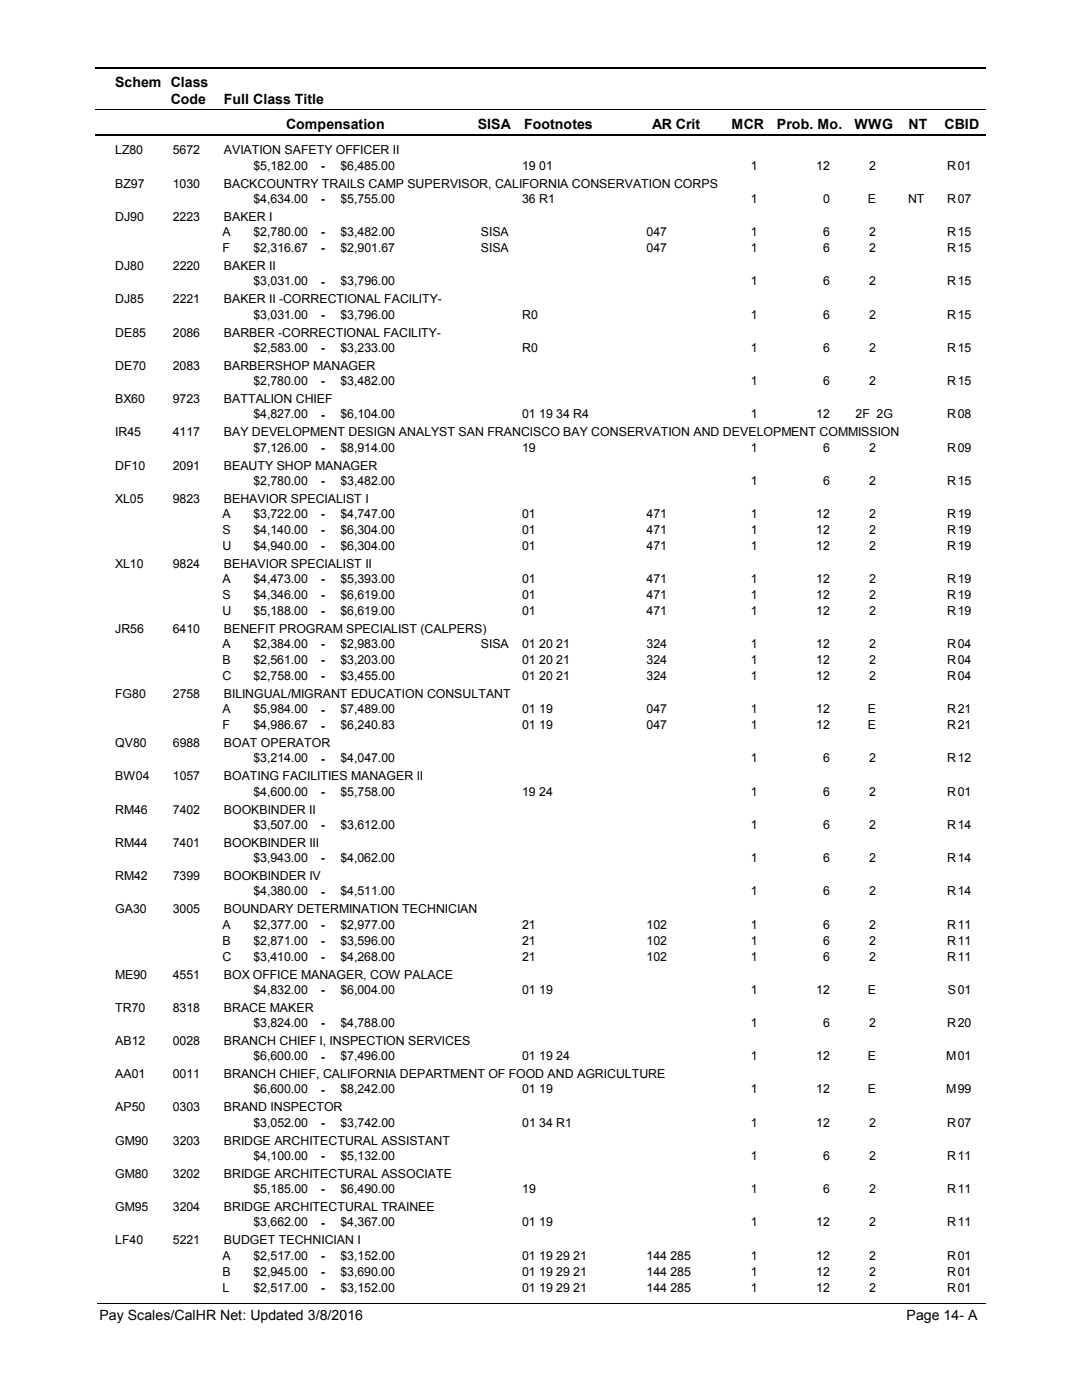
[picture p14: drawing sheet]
<svg xmlns="http://www.w3.org/2000/svg" width="216mm" height="279mm" viewBox="0 0 216 279" stroke-linecap="round" stroke-linejoin="round" font-family="sans-serif">
<defs><g id="words">
<g font-size="2.8">
<text x="23" y="17.3">Schem Class</text>
<text x="34.1" y="20.7">Code</text>
<text x="44.6" y="20.7">Full Class Title</text>
<text x="57.1" y="25.7">Compensation</text>
<text x="95.3" y="25.7">SISA</text>
<text x="104.6" y="25.7">Footnotes</text>
<text x="130.2" y="25.7">AR Crit</text>
<text x="146" y="25.7">MCR</text>
<text x="155.1" y="25.7">Prob. Mo.</text>
<text x="170.5" y="25.7">WWG</text>
<text x="181.3" y="25.7">NT</text>
<text x="188.5" y="25.7">CBID</text>
<text x="19.8" y="263.4">Pay Scales/CalHR Net: Updated 3/8/2016</text>
<text x="180.9" y="263.4">Page 14- A</text>
</g>
<g font-size="2.5">
<text x="23" y="30.8">LZ80</text>
<text x="34.5" y="30.8">5672</text>
<text x="44.7" y="30.8">AVIATION SAFETY OFFICER II</text>
<text x="50.6" y="33.9">$5,182.00</text>
<text x="64" y="33.9">-</text>
<text x="67.9" y="33.9">$6,485.00</text>
<text x="104.2" y="33.9">19 01</text>
<text x="149.8" y="33.9">1</text>
<text x="162.9" y="33.9">12</text>
<text x="173.5" y="33.9">2</text>
<text x="189" y="33.9">R</text>
<text x="191.1" y="33.9">01</text>
<text x="23" y="37.5">BZ97</text>
<text x="34.5" y="37.5">1030</text>
<text x="44.7" y="37.5">BACKCOUNTRY TRAILS CAMP SUPERVISOR, CALIFORNIA CONSERVATION CORPS</text>
<text x="50.6" y="40.5">$4,634.00</text>
<text x="64" y="40.6">-</text>
<text x="67.9" y="40.5">$5,755.00</text>
<text x="104.2" y="40.5">36 R1</text>
<text x="149.8" y="40.5">1</text>
<text x="164.3" y="40.5">0</text>
<text x="173.2" y="40.5">E</text>
<text x="181.2" y="40.5">NT</text>
<text x="189" y="40.5">R</text>
<text x="191.1" y="40.5">07</text>
<text x="23" y="44.1">DJ90</text>
<text x="34.5" y="44.1">2223</text>
<text x="44.4" y="47.2">A</text>
<text x="44.7" y="44.1">BAKER I</text>
<text x="50.6" y="47.2">$2,780.00</text>
<text x="64" y="47.2">-</text>
<text x="67.9" y="47.2">$3,482.00</text>
<text x="96" y="47.2">SISA</text>
<text x="129" y="47.2">047</text>
<text x="149.8" y="47.2">1</text>
<text x="164.3" y="47.2">6</text>
<text x="173.5" y="47.2">2</text>
<text x="189" y="47.2">R</text>
<text x="191.1" y="47.2">15</text>
<text x="23" y="53.9">DJ80</text>
<text x="34.5" y="53.9">2220</text>
<text x="44.4" y="50.3">F</text>
<text x="44.7" y="53.9">BAKER II</text>
<text x="50.6" y="50.3">$2,316.67</text>
<text x="64" y="50.4">-</text>
<text x="67.9" y="50.3">$2,901.67</text>
<text x="96" y="50.3">SISA</text>
<text x="129" y="50.3">047</text>
<text x="149.8" y="50.3">1</text>
<text x="164.3" y="50.3">6</text>
<text x="173.5" y="50.3">2</text>
<text x="189" y="50.3">R</text>
<text x="191.1" y="50.3">15</text>
<text x="50.6" y="57">$3,031.00</text>
<text x="64" y="57">-</text>
<text x="67.9" y="57">$3,796.00</text>
<text x="149.8" y="57">1</text>
<text x="164.3" y="57">6</text>
<text x="173.5" y="57">2</text>
<text x="189" y="57">R</text>
<text x="191.1" y="57">15</text>
<text x="23" y="60.6">DJ85</text>
<text x="34.5" y="60.6">2221</text>
<text x="44.7" y="60.6">BAKER II -CORRECTIONAL FACILITY-</text>
<text x="50.6" y="63.6">$3,031.00</text>
<text x="64" y="63.7">-</text>
<text x="67.9" y="63.6">$3,796.00</text>
<text x="104.2" y="63.6">R0</text>
<text x="149.8" y="63.6">1</text>
<text x="164.3" y="63.6">6</text>
<text x="173.5" y="63.6">2</text>
<text x="189" y="63.6">R</text>
<text x="191.1" y="63.6">15</text>
<text x="23" y="67.2">DE85</text>
<text x="34.5" y="67.2">2086</text>
<text x="44.7" y="67.2">BARBER -CORRECTIONAL FACILITY-</text>
<text x="50.6" y="70.2">$2,583.00</text>
<text x="64" y="70.3">-</text>
<text x="67.9" y="70.2">$3,233.00</text>
<text x="104.2" y="70.2">R0</text>
<text x="149.8" y="70.2">1</text>
<text x="164.3" y="70.2">6</text>
<text x="173.5" y="70.2">2</text>
<text x="189" y="70.2">R</text>
<text x="191.1" y="70.2">15</text>
<text x="23" y="73.8">DE70</text>
<text x="34.5" y="73.8">2083</text>
<text x="44.7" y="73.8">BARBERSHOP MANAGER</text>
<text x="50.6" y="76.9">$2,780.00</text>
<text x="64" y="76.9">-</text>
<text x="67.9" y="76.9">$3,482.00</text>
<text x="149.8" y="76.9">1</text>
<text x="164.3" y="76.9">6</text>
<text x="173.5" y="76.9">2</text>
<text x="189" y="76.9">R</text>
<text x="191.1" y="76.9">15</text>
<text x="23" y="80.5">BX60</text>
<text x="34.5" y="80.5">9723</text>
<text x="44.7" y="80.5">BATTALION CHIEF</text>
<text x="50.6" y="83.5">$4,827.00</text>
<text x="64" y="83.6">-</text>
<text x="67.9" y="83.5">$6,104.00</text>
<text x="104.2" y="83.5">01 19 34 R4</text>
<text x="149.8" y="83.5">1</text>
<text x="162.9" y="83.5">12</text>
<text x="170.7" y="83.5">2F 2G</text>
<text x="189" y="83.5">R</text>
<text x="191.1" y="83.5">08</text>
<text x="23" y="87.1">IR45</text>
<text x="34.5" y="87.1">4117</text>
<text x="44.7" y="87.1">BAY DEVELOPMENT DESIGN ANALYST SAN FRANCISCO BAY CONSERVATION AND DEVELOPMENT COMMISSION</text>
<text x="23" y="93.7">DF10</text>
<text x="34.5" y="93.7">2091</text>
<text x="44.7" y="93.7">BEAUTY SHOP MANAGER</text>
<text x="50.6" y="90.1">$7,126.00</text>
<text x="64" y="90.2">-</text>
<text x="67.9" y="90.1">$8,914.00</text>
<text x="104.2" y="90.1">19</text>
<text x="149.8" y="90.1">1</text>
<text x="164.3" y="90.1">6</text>
<text x="173.5" y="90.1">2</text>
<text x="189" y="90.1">R</text>
<text x="191.1" y="90.1">09</text>
<text x="23" y="100.4">XL05</text>
<text x="34.5" y="100.4">9823</text>
<text x="44.7" y="100.4">BEHAVIOR SPECIALIST I</text>
<text x="50.6" y="96.8">$2,780.00</text>
<text x="64" y="96.8">-</text>
<text x="67.9" y="96.8">$3,482.00</text>
<text x="149.8" y="96.8">1</text>
<text x="164.3" y="96.8">6</text>
<text x="173.5" y="96.8">2</text>
<text x="189" y="96.8">R</text>
<text x="191.1" y="96.8">15</text>
<text x="44.4" y="103.4">A</text>
<text x="44.4" y="106.6">S</text>
<text x="50.6" y="103.4">$3,722.00</text>
<text x="50.6" y="106.6">$4,140.00</text>
<text x="64" y="103.5">-</text>
<text x="64" y="106.6">-</text>
<text x="67.9" y="103.4">$4,747.00</text>
<text x="67.9" y="106.6">$6,304.00</text>
<text x="104.2" y="103.4">01</text>
<text x="104.2" y="106.6">01</text>
<text x="129" y="103.4">471</text>
<text x="129" y="106.6">471</text>
<text x="149.8" y="103.4">1</text>
<text x="149.8" y="106.6">1</text>
<text x="162.9" y="103.4">12</text>
<text x="162.9" y="106.6">12</text>
<text x="173.5" y="103.4">2</text>
<text x="173.5" y="106.6">2</text>
<text x="189" y="103.4">R</text>
<text x="189" y="106.6">R</text>
<text x="191.1" y="103.4">19</text>
<text x="191.1" y="106.6">19</text>
<text x="23" y="113.4">XL10</text>
<text x="34.5" y="113.4">9824</text>
<text x="44.4" y="109.8">U</text>
<text x="44.7" y="113.4">BEHAVIOR SPECIALIST II</text>
<text x="50.6" y="109.8">$4,940.00</text>
<text x="64" y="109.8">-</text>
<text x="67.9" y="109.8">$6,304.00</text>
<text x="104.2" y="109.8">01</text>
<text x="129" y="109.8">471</text>
<text x="149.8" y="109.8">1</text>
<text x="162.9" y="109.8">12</text>
<text x="173.5" y="109.8">2</text>
<text x="189" y="109.8">R</text>
<text x="191.1" y="109.8">19</text>
<text x="44.4" y="116.4">A</text>
<text x="44.4" y="119.6">S</text>
<text x="50.6" y="116.4">$4,473.00</text>
<text x="50.6" y="119.6">$4,346.00</text>
<text x="64" y="116.4">-</text>
<text x="64" y="119.6">-</text>
<text x="67.9" y="116.4">$5,393.00</text>
<text x="67.9" y="119.6">$6,619.00</text>
<text x="104.2" y="116.4">01</text>
<text x="104.2" y="119.6">01</text>
<text x="129" y="116.4">471</text>
<text x="129" y="119.6">471</text>
<text x="149.8" y="116.4">1</text>
<text x="149.8" y="119.6">1</text>
<text x="162.9" y="116.4">12</text>
<text x="162.9" y="119.6">12</text>
<text x="173.5" y="116.4">2</text>
<text x="173.5" y="119.6">2</text>
<text x="189" y="116.4">R</text>
<text x="189" y="119.6">R</text>
<text x="191.1" y="116.4">19</text>
<text x="191.1" y="119.6">19</text>
<text x="44.4" y="122.7">U</text>
<text x="50.6" y="122.7">$5,188.00</text>
<text x="64" y="122.8">-</text>
<text x="67.9" y="122.7">$6,619.00</text>
<text x="104.2" y="122.7">01</text>
<text x="129" y="122.7">471</text>
<text x="149.8" y="122.7">1</text>
<text x="162.9" y="122.7">12</text>
<text x="173.5" y="122.7">2</text>
<text x="189" y="122.7">R</text>
<text x="191.1" y="122.7">19</text>
<text x="23" y="126.3">JR56</text>
<text x="34.5" y="126.3">6410</text>
<text x="44.4" y="129.4">A</text>
<text x="44.7" y="126.3">BENEFIT PROGRAM SPECIALIST (CALPERS)</text>
<text x="50.6" y="129.4">$2,384.00</text>
<text x="64" y="129.4">-</text>
<text x="67.9" y="129.4">$2,983.00</text>
<text x="96" y="129.4">SISA</text>
<text x="104.2" y="129.4">01 20 21</text>
<text x="129" y="129.4">324</text>
<text x="149.8" y="129.4">1</text>
<text x="162.9" y="129.4">12</text>
<text x="173.5" y="129.4">2</text>
<text x="189" y="129.4">R</text>
<text x="191.1" y="129.4">04</text>
<text x="44.4" y="132.6">B</text>
<text x="44.4" y="135.7">C</text>
<text x="50.6" y="132.6">$2,561.00</text>
<text x="50.6" y="135.7">$2,758.00</text>
<text x="64" y="132.6">-</text>
<text x="64" y="135.8">-</text>
<text x="67.9" y="132.6">$3,203.00</text>
<text x="67.9" y="135.7">$3,455.00</text>
<text x="104.2" y="132.6">01 20 21</text>
<text x="104.2" y="135.7">01 20 21</text>
<text x="129" y="132.6">324</text>
<text x="129" y="135.7">324</text>
<text x="149.8" y="132.6">1</text>
<text x="149.8" y="135.7">1</text>
<text x="162.9" y="132.6">12</text>
<text x="162.9" y="135.7">12</text>
<text x="173.5" y="132.6">2</text>
<text x="173.5" y="135.7">2</text>
<text x="189" y="132.6">R</text>
<text x="189" y="135.7">R</text>
<text x="191.1" y="132.6">04</text>
<text x="191.1" y="135.7">04</text>
<text x="23" y="139.3">FG80</text>
<text x="34.5" y="139.3">2758</text>
<text x="44.4" y="142.4">A</text>
<text x="44.7" y="139.3">BILINGUAL/MIGRANT EDUCATION CONSULTANT</text>
<text x="50.6" y="142.4">$5,984.00</text>
<text x="64" y="142.4">-</text>
<text x="67.9" y="142.4">$7,489.00</text>
<text x="104.2" y="142.4">01 19</text>
<text x="129" y="142.4">047</text>
<text x="149.8" y="142.4">1</text>
<text x="162.9" y="142.4">12</text>
<text x="173.2" y="142.4">E</text>
<text x="189" y="142.4">R</text>
<text x="191.1" y="142.4">21</text>
<text x="23" y="149.2">QV80</text>
<text x="34.5" y="149.2">6988</text>
<text x="44.4" y="145.6">F</text>
<text x="44.7" y="149.2">BOAT OPERATOR</text>
<text x="50.6" y="145.6">$4,986.67</text>
<text x="64" y="145.6">-</text>
<text x="67.9" y="145.6">$6,240.83</text>
<text x="104.2" y="145.6">01 19</text>
<text x="129" y="145.6">047</text>
<text x="149.8" y="145.6">1</text>
<text x="162.9" y="145.6">12</text>
<text x="173.2" y="145.6">E</text>
<text x="189" y="145.6">R</text>
<text x="191.1" y="145.6">21</text>
<text x="23" y="155.8">BW04</text>
<text x="34.5" y="155.8">1057</text>
<text x="44.7" y="155.8">BOATING FACILITIES MANAGER II</text>
<text x="50.6" y="152.2">$3,214.00</text>
<text x="64" y="152.2">-</text>
<text x="67.9" y="152.2">$4,047.00</text>
<text x="149.8" y="152.2">1</text>
<text x="164.3" y="152.2">6</text>
<text x="173.5" y="152.2">2</text>
<text x="189" y="152.2">R</text>
<text x="191.1" y="152.2">12</text>
<text x="50.6" y="158.8">$4,600.00</text>
<text x="64" y="158.9">-</text>
<text x="67.9" y="158.8">$5,758.00</text>
<text x="104.2" y="158.8">19 24</text>
<text x="149.8" y="158.8">1</text>
<text x="164.3" y="158.8">6</text>
<text x="173.5" y="158.8">2</text>
<text x="189" y="158.8">R</text>
<text x="191.1" y="158.8">01</text>
<text x="23" y="162.4">RM46</text>
<text x="34.5" y="162.4">7402</text>
<text x="44.7" y="162.4">BOOKBINDER II</text>
<text x="50.6" y="165.5">$3,507.00</text>
<text x="64" y="165.5">-</text>
<text x="67.9" y="165.5">$3,612.00</text>
<text x="149.8" y="165.5">1</text>
<text x="164.3" y="165.5">6</text>
<text x="173.5" y="165.5">2</text>
<text x="189" y="165.5">R</text>
<text x="191.1" y="165.5">14</text>
<text x="23" y="169.1">RM44</text>
<text x="34.5" y="169.1">7401</text>
<text x="44.7" y="169.1">BOOKBINDER III</text>
<text x="50.6" y="172.1">$3,943.00</text>
<text x="64" y="172.1">-</text>
<text x="67.9" y="172.1">$4,062.00</text>
<text x="149.8" y="172.1">1</text>
<text x="164.3" y="172.1">6</text>
<text x="173.5" y="172.1">2</text>
<text x="189" y="172.1">R</text>
<text x="191.1" y="172.1">14</text>
<text x="23" y="175.7">RM42</text>
<text x="34.5" y="175.7">7399</text>
<text x="44.7" y="175.7">BOOKBINDER IV</text>
<text x="50.6" y="178.7">$4,380.00</text>
<text x="64" y="178.8">-</text>
<text x="67.9" y="178.7">$4,511.00</text>
<text x="149.8" y="178.7">1</text>
<text x="164.3" y="178.7">6</text>
<text x="173.5" y="178.7">2</text>
<text x="189" y="178.7">R</text>
<text x="191.1" y="178.7">14</text>
<text x="23" y="182.3">GA30</text>
<text x="34.5" y="182.3">3005</text>
<text x="44.4" y="185.4">A</text>
<text x="44.7" y="182.3">BOUNDARY DETERMINATION TECHNICIAN</text>
<text x="50.6" y="185.4">$2,377.00</text>
<text x="64" y="185.4">-</text>
<text x="67.9" y="185.4">$2,977.00</text>
<text x="104.2" y="185.4">21</text>
<text x="129" y="185.4">102</text>
<text x="149.8" y="185.4">1</text>
<text x="164.3" y="185.4">6</text>
<text x="173.5" y="185.4">2</text>
<text x="189" y="185.4">R</text>
<text x="191.1" y="185.4">11</text>
<text x="44.4" y="188.6">B</text>
<text x="44.4" y="191.7">C</text>
<text x="50.6" y="188.6">$2,871.00</text>
<text x="50.6" y="191.7">$3,410.00</text>
<text x="64" y="188.6">-</text>
<text x="64" y="191.8">-</text>
<text x="67.9" y="188.6">$3,596.00</text>
<text x="67.9" y="191.7">$4,268.00</text>
<text x="104.2" y="188.6">21</text>
<text x="104.2" y="191.7">21</text>
<text x="129" y="188.6">102</text>
<text x="129" y="191.7">102</text>
<text x="149.8" y="188.6">1</text>
<text x="149.8" y="191.7">1</text>
<text x="164.3" y="188.6">6</text>
<text x="164.3" y="191.7">6</text>
<text x="173.5" y="188.6">2</text>
<text x="173.5" y="191.7">2</text>
<text x="189" y="188.6">R</text>
<text x="189" y="191.7">R</text>
<text x="191.1" y="188.6">11</text>
<text x="191.1" y="191.7">11</text>
<text x="23" y="195.3">ME90</text>
<text x="34.5" y="195.3">4551</text>
<text x="44.7" y="195.3">BOX OFFICE MANAGER, COW PALACE</text>
<text x="23" y="201.9">TR70</text>
<text x="34.5" y="201.9">8318</text>
<text x="44.7" y="201.9">BRACE MAKER</text>
<text x="50.6" y="198.3">$4,832.00</text>
<text x="64" y="198.4">-</text>
<text x="67.9" y="198.3">$6,004.00</text>
<text x="104.2" y="198.3">01 19</text>
<text x="149.8" y="198.3">1</text>
<text x="162.9" y="198.3">12</text>
<text x="173.2" y="198.3">E</text>
<text x="189.2" y="198.3">S</text>
<text x="191.1" y="198.3">01</text>
<text x="23" y="208.6">AB12</text>
<text x="34.5" y="208.6">0028</text>
<text x="44.7" y="208.6">BRANCH CHIEF I, INSPECTION SERVICES</text>
<text x="50.6" y="205">$3,824.00</text>
<text x="64" y="205">-</text>
<text x="67.9" y="205">$4,788.00</text>
<text x="149.8" y="205">1</text>
<text x="164.3" y="205">6</text>
<text x="173.5" y="205">2</text>
<text x="189" y="205">R</text>
<text x="191.1" y="205">20</text>
<text x="23" y="215.2">AA01</text>
<text x="34.5" y="215.2">0011</text>
<text x="44.7" y="215.2">BRANCH CHIEF, CALIFORNIA DEPARTMENT OF FOOD AND AGRICULTURE</text>
<text x="50.6" y="211.6">$6,600.00</text>
<text x="64" y="211.7">-</text>
<text x="67.9" y="211.6">$7,496.00</text>
<text x="104.2" y="211.6">01 19 24</text>
<text x="149.8" y="211.6">1</text>
<text x="162.9" y="211.6">12</text>
<text x="173.2" y="211.6">E</text>
<text x="188.8" y="211.6">M</text>
<text x="191.1" y="211.6">01</text>
<text x="23" y="221.8">AP50</text>
<text x="34.5" y="221.8">0303</text>
<text x="44.7" y="221.8">BRAND INSPECTOR</text>
<text x="50.6" y="218.2">$6,600.00</text>
<text x="64" y="218.3">-</text>
<text x="67.9" y="218.2">$8,242.00</text>
<text x="104.2" y="218.2">01 19</text>
<text x="149.8" y="218.2">1</text>
<text x="162.9" y="218.2">12</text>
<text x="173.2" y="218.2">E</text>
<text x="188.8" y="218.2">M</text>
<text x="191.1" y="218.2">99</text>
<text x="50.6" y="224.9">$3,052.00</text>
<text x="64" y="224.9">-</text>
<text x="67.9" y="224.9">$3,742.00</text>
<text x="104.2" y="224.9">01 34 R1</text>
<text x="149.8" y="224.9">1</text>
<text x="162.9" y="224.9">12</text>
<text x="173.5" y="224.9">2</text>
<text x="189" y="224.9">R</text>
<text x="191.1" y="224.9">07</text>
<text x="23" y="228.5">GM90</text>
<text x="34.5" y="228.5">3203</text>
<text x="44.7" y="228.5">BRIDGE ARCHITECTURAL ASSISTANT</text>
<text x="50.6" y="231.5">$4,100.00</text>
<text x="64" y="231.6">-</text>
<text x="67.9" y="231.5">$5,132.00</text>
<text x="149.8" y="231.5">1</text>
<text x="164.3" y="231.5">6</text>
<text x="173.5" y="231.5">2</text>
<text x="189" y="231.5">R</text>
<text x="191.1" y="231.5">11</text>
<text x="23" y="235.1">GM80</text>
<text x="34.5" y="235.1">3202</text>
<text x="44.7" y="235.1">BRIDGE ARCHITECTURAL ASSOCIATE</text>
<text x="50.6" y="238.1">$5,185.00</text>
<text x="64" y="238.2">-</text>
<text x="67.9" y="238.1">$6,490.00</text>
<text x="104.2" y="238.1">19</text>
<text x="149.8" y="238.1">1</text>
<text x="164.3" y="238.1">6</text>
<text x="173.5" y="238.1">2</text>
<text x="189" y="238.1">R</text>
<text x="191.1" y="238.1">11</text>
<text x="23" y="241.7">GM95</text>
<text x="34.5" y="241.7">3204</text>
<text x="44.7" y="241.7">BRIDGE ARCHITECTURAL TRAINEE</text>
<text x="50.6" y="244.8">$3,662.00</text>
<text x="64" y="244.8">-</text>
<text x="67.9" y="244.8">$4,367.00</text>
<text x="104.2" y="244.8">01 19</text>
<text x="149.8" y="244.8">1</text>
<text x="162.9" y="244.8">12</text>
<text x="173.5" y="244.8">2</text>
<text x="189" y="244.8">R</text>
<text x="191.1" y="244.8">11</text>
<text x="23" y="248.4">LF40</text>
<text x="34.5" y="248.4">5221</text>
<text x="44.4" y="251.4">A</text>
<text x="44.7" y="248.4">BUDGET TECHNICIAN I</text>
<text x="50.6" y="251.4">$2,517.00</text>
<text x="64" y="251.5">-</text>
<text x="67.9" y="251.4">$3,152.00</text>
<text x="104.2" y="251.4">01 19 29 21</text>
<text x="129" y="251.4">144 285</text>
<text x="149.8" y="251.4">1</text>
<text x="162.9" y="251.4">12</text>
<text x="173.5" y="251.4">2</text>
<text x="189" y="251.4">R</text>
<text x="191.1" y="251.4">01</text>
<text x="44.4" y="254.6">B</text>
<text x="44.4" y="257.8">L</text>
<text x="50.6" y="254.6">$2,945.00</text>
<text x="50.6" y="257.8">$2,517.00</text>
<text x="64" y="254.7">-</text>
<text x="64" y="257.8">-</text>
<text x="67.9" y="254.6">$3,690.00</text>
<text x="67.9" y="257.8">$3,152.00</text>
<text x="104.2" y="254.6">01 19 29 21</text>
<text x="104.2" y="257.8">01 19 29 21</text>
<text x="129" y="254.6">144 285</text>
<text x="129" y="257.8">144 285</text>
<text x="149.8" y="254.6">1</text>
<text x="149.8" y="257.8">1</text>
<text x="162.9" y="254.6">12</text>
<text x="162.9" y="257.8">12</text>
<text x="173.5" y="254.6">2</text>
<text x="173.5" y="257.8">2</text>
<text x="189" y="254.6">R</text>
<text x="189" y="257.8">R</text>
<text x="191.1" y="254.6">01</text>
<text x="191.1" y="257.8">01</text>
</g>
</g></defs>
<path d="M19 13.5h177.7M19 27h177.7" fill="none" stroke="#000" stroke-width=".36"/>
<path d="M19 21.9h177.7" fill="none" stroke="#000" stroke-width=".2"/>
<g fill="#fff">
<path d="M46.8 31.3h16.3v3h-16.3z" fill-rule="evenodd"/>
<path d="M190.8 31.3h4.1v3h-4.1z" fill-rule="evenodd"/>
<path d="M46.8 37.9h16.3v3h-16.3z" fill-rule="evenodd"/>
<path d="M190.8 37.9h4.1v3h-4.1z" fill-rule="evenodd"/>
<path d="M46.8 44.5h16.3v3h-16.3z" fill-rule="evenodd"/>
<path d="M190.8 44.5h4.1v3h-4.1z" fill-rule="evenodd"/>
<path d="M46.8 47.7h16.3v3h-16.3z" fill-rule="evenodd"/>
<path d="M190.8 47.7h4.1v3h-4.1z" fill-rule="evenodd"/>
<path d="M46.8 54.4h16.3v2.9h-16.3z" fill-rule="evenodd"/>
<path d="M190.8 54.4h4.1v2.9h-4.1z" fill-rule="evenodd"/>
<path d="M46.8 61h16.3v3h-16.3z" fill-rule="evenodd"/>
<path d="M190.8 61h4.1v3h-4.1z" fill-rule="evenodd"/>
<path d="M46.8 67.6h16.3v3h-16.3z" fill-rule="evenodd"/>
<path d="M190.8 67.6h4.1v3h-4.1z" fill-rule="evenodd"/>
<path d="M46.8 74.3h16.3v3h-16.3z" fill-rule="evenodd"/>
<path d="M190.8 74.3h4.1v3h-4.1z" fill-rule="evenodd"/>
<path d="M46.8 80.9h16.3v3h-16.3z" fill-rule="evenodd"/>
<path d="M190.8 80.9h4.1v3h-4.1z" fill-rule="evenodd"/>
<path d="M46.8 87.5h16.3v3h-16.3z" fill-rule="evenodd"/>
<path d="M190.8 87.5h4.1v3h-4.1z" fill-rule="evenodd"/>
<path d="M46.8 94.2h16.3v3h-16.3z" fill-rule="evenodd"/>
<path d="M190.8 94.2h4.1v3h-4.1z" fill-rule="evenodd"/>
<path d="M46.8 100.8h16.3v3h-16.3z" fill-rule="evenodd"/>
<path d="M190.8 100.8h4.1v3h-4.1z" fill-rule="evenodd"/>
<path d="M46.8 104h16.3v3h-16.3z" fill-rule="evenodd"/>
<path d="M190.8 104h4.1v3h-4.1z" fill-rule="evenodd"/>
<path d="M46.8 107.2h16.3v3h-16.3z" fill-rule="evenodd"/>
<path d="M190.8 107.2h4.1v3h-4.1z" fill-rule="evenodd"/>
<path d="M46.8 113.8h16.3v3h-16.3z" fill-rule="evenodd"/>
<path d="M190.8 113.8h4.1v3h-4.1z" fill-rule="evenodd"/>
<path d="M46.8 117h16.3v2.9h-16.3z" fill-rule="evenodd"/>
<path d="M190.8 117h4.1v2.9h-4.1z" fill-rule="evenodd"/>
<path d="M46.8 120.1h16.3v3h-16.3z" fill-rule="evenodd"/>
<path d="M190.8 120.1h4.1v3h-4.1z" fill-rule="evenodd"/>
<path d="M46.8 126.8h16.3v3h-16.3z" fill-rule="evenodd"/>
<path d="M190.8 126.8h4.1v3h-4.1z" fill-rule="evenodd"/>
<path d="M46.8 130h16.3v2.9h-16.3z" fill-rule="evenodd"/>
<path d="M190.8 130h4.1v2.9h-4.1z" fill-rule="evenodd"/>
<path d="M46.8 133.1h16.3v3h-16.3z" fill-rule="evenodd"/>
<path d="M190.8 133.1h4.1v3h-4.1z" fill-rule="evenodd"/>
<path d="M46.8 139.8h16.3v3h-16.3z" fill-rule="evenodd"/>
<path d="M190.8 139.8h4.1v3h-4.1z" fill-rule="evenodd"/>
<path d="M46.8 143h16.3v2.9h-16.3z" fill-rule="evenodd"/>
<path d="M190.8 143h4.1v2.9h-4.1z" fill-rule="evenodd"/>
<path d="M46.8 149.6h16.3v2.9h-16.3z" fill-rule="evenodd"/>
<path d="M190.8 149.6h4.1v2.9h-4.1z" fill-rule="evenodd"/>
<path d="M46.8 156.2h16.3v3h-16.3z" fill-rule="evenodd"/>
<path d="M190.8 156.2h4.1v3h-4.1z" fill-rule="evenodd"/>
<path d="M46.8 162.9h16.3v2.9h-16.3z" fill-rule="evenodd"/>
<path d="M190.8 162.9h4.1v2.9h-4.1z" fill-rule="evenodd"/>
<path d="M46.8 169.5h16.3v2.9h-16.3z" fill-rule="evenodd"/>
<path d="M190.8 169.5h4.1v2.9h-4.1z" fill-rule="evenodd"/>
<path d="M46.8 176.1h16.3v3h-16.3z" fill-rule="evenodd"/>
<path d="M190.8 176.1h4.1v3h-4.1z" fill-rule="evenodd"/>
<path d="M46.8 182.8h16.3v2.9h-16.3z" fill-rule="evenodd"/>
<path d="M190.8 182.8h4.1v2.9h-4.1z" fill-rule="evenodd"/>
<path d="M46.8 185.9h16.3v3h-16.3z" fill-rule="evenodd"/>
<path d="M190.8 185.9h4.1v3h-4.1z" fill-rule="evenodd"/>
<path d="M46.8 189.1h16.3v3h-16.3z" fill-rule="evenodd"/>
<path d="M190.8 189.1h4.1v3h-4.1z" fill-rule="evenodd"/>
<path d="M46.8 195.7h16.3v3h-16.3z" fill-rule="evenodd"/>
<path d="M190.8 195.7h4.1v3h-4.1z" fill-rule="evenodd"/>
<path d="M46.8 202.4h16.3v3h-16.3z" fill-rule="evenodd"/>
<path d="M190.8 202.4h4.1v3h-4.1z" fill-rule="evenodd"/>
<path d="M46.8 209h16.3v3h-16.3z" fill-rule="evenodd"/>
<path d="M190.8 209h4.1v3h-4.1z" fill-rule="evenodd"/>
<path d="M46.8 215.6h16.3v3h-16.3z" fill-rule="evenodd"/>
<path d="M190.8 215.6h4.1v3h-4.1z" fill-rule="evenodd"/>
<path d="M46.8 222.3h16.3v3h-16.3z" fill-rule="evenodd"/>
<path d="M190.8 222.3h4.1v3h-4.1z" fill-rule="evenodd"/>
<path d="M46.8 228.9h16.3v3h-16.3z" fill-rule="evenodd"/>
<path d="M190.8 228.9h4.1v3h-4.1z" fill-rule="evenodd"/>
<path d="M46.8 235.5h16.3v3h-16.3z" fill-rule="evenodd"/>
<path d="M190.8 235.5h4.1v3h-4.1z" fill-rule="evenodd"/>
<path d="M46.8 242.2h16.3v3h-16.3z" fill-rule="evenodd"/>
<path d="M190.8 242.2h4.1v3h-4.1z" fill-rule="evenodd"/>
<path d="M46.8 248.8h16.3v3h-16.3z" fill-rule="evenodd"/>
<path d="M190.8 248.8h4.1v3h-4.1z" fill-rule="evenodd"/>
<path d="M46.8 252h16.3v3h-16.3z" fill-rule="evenodd"/>
<path d="M190.8 252h4.1v3h-4.1z" fill-rule="evenodd"/>
<path d="M46.8 255.2h16.3v3h-16.3z" fill-rule="evenodd"/>
<path d="M190.8 255.2h4.1v3h-4.1z" fill-rule="evenodd"/>
</g>
<path d="M19.5 260.1h177.2" fill="none" stroke="#000" stroke-width=".2"/>
<use href="#words"/>
</svg>
